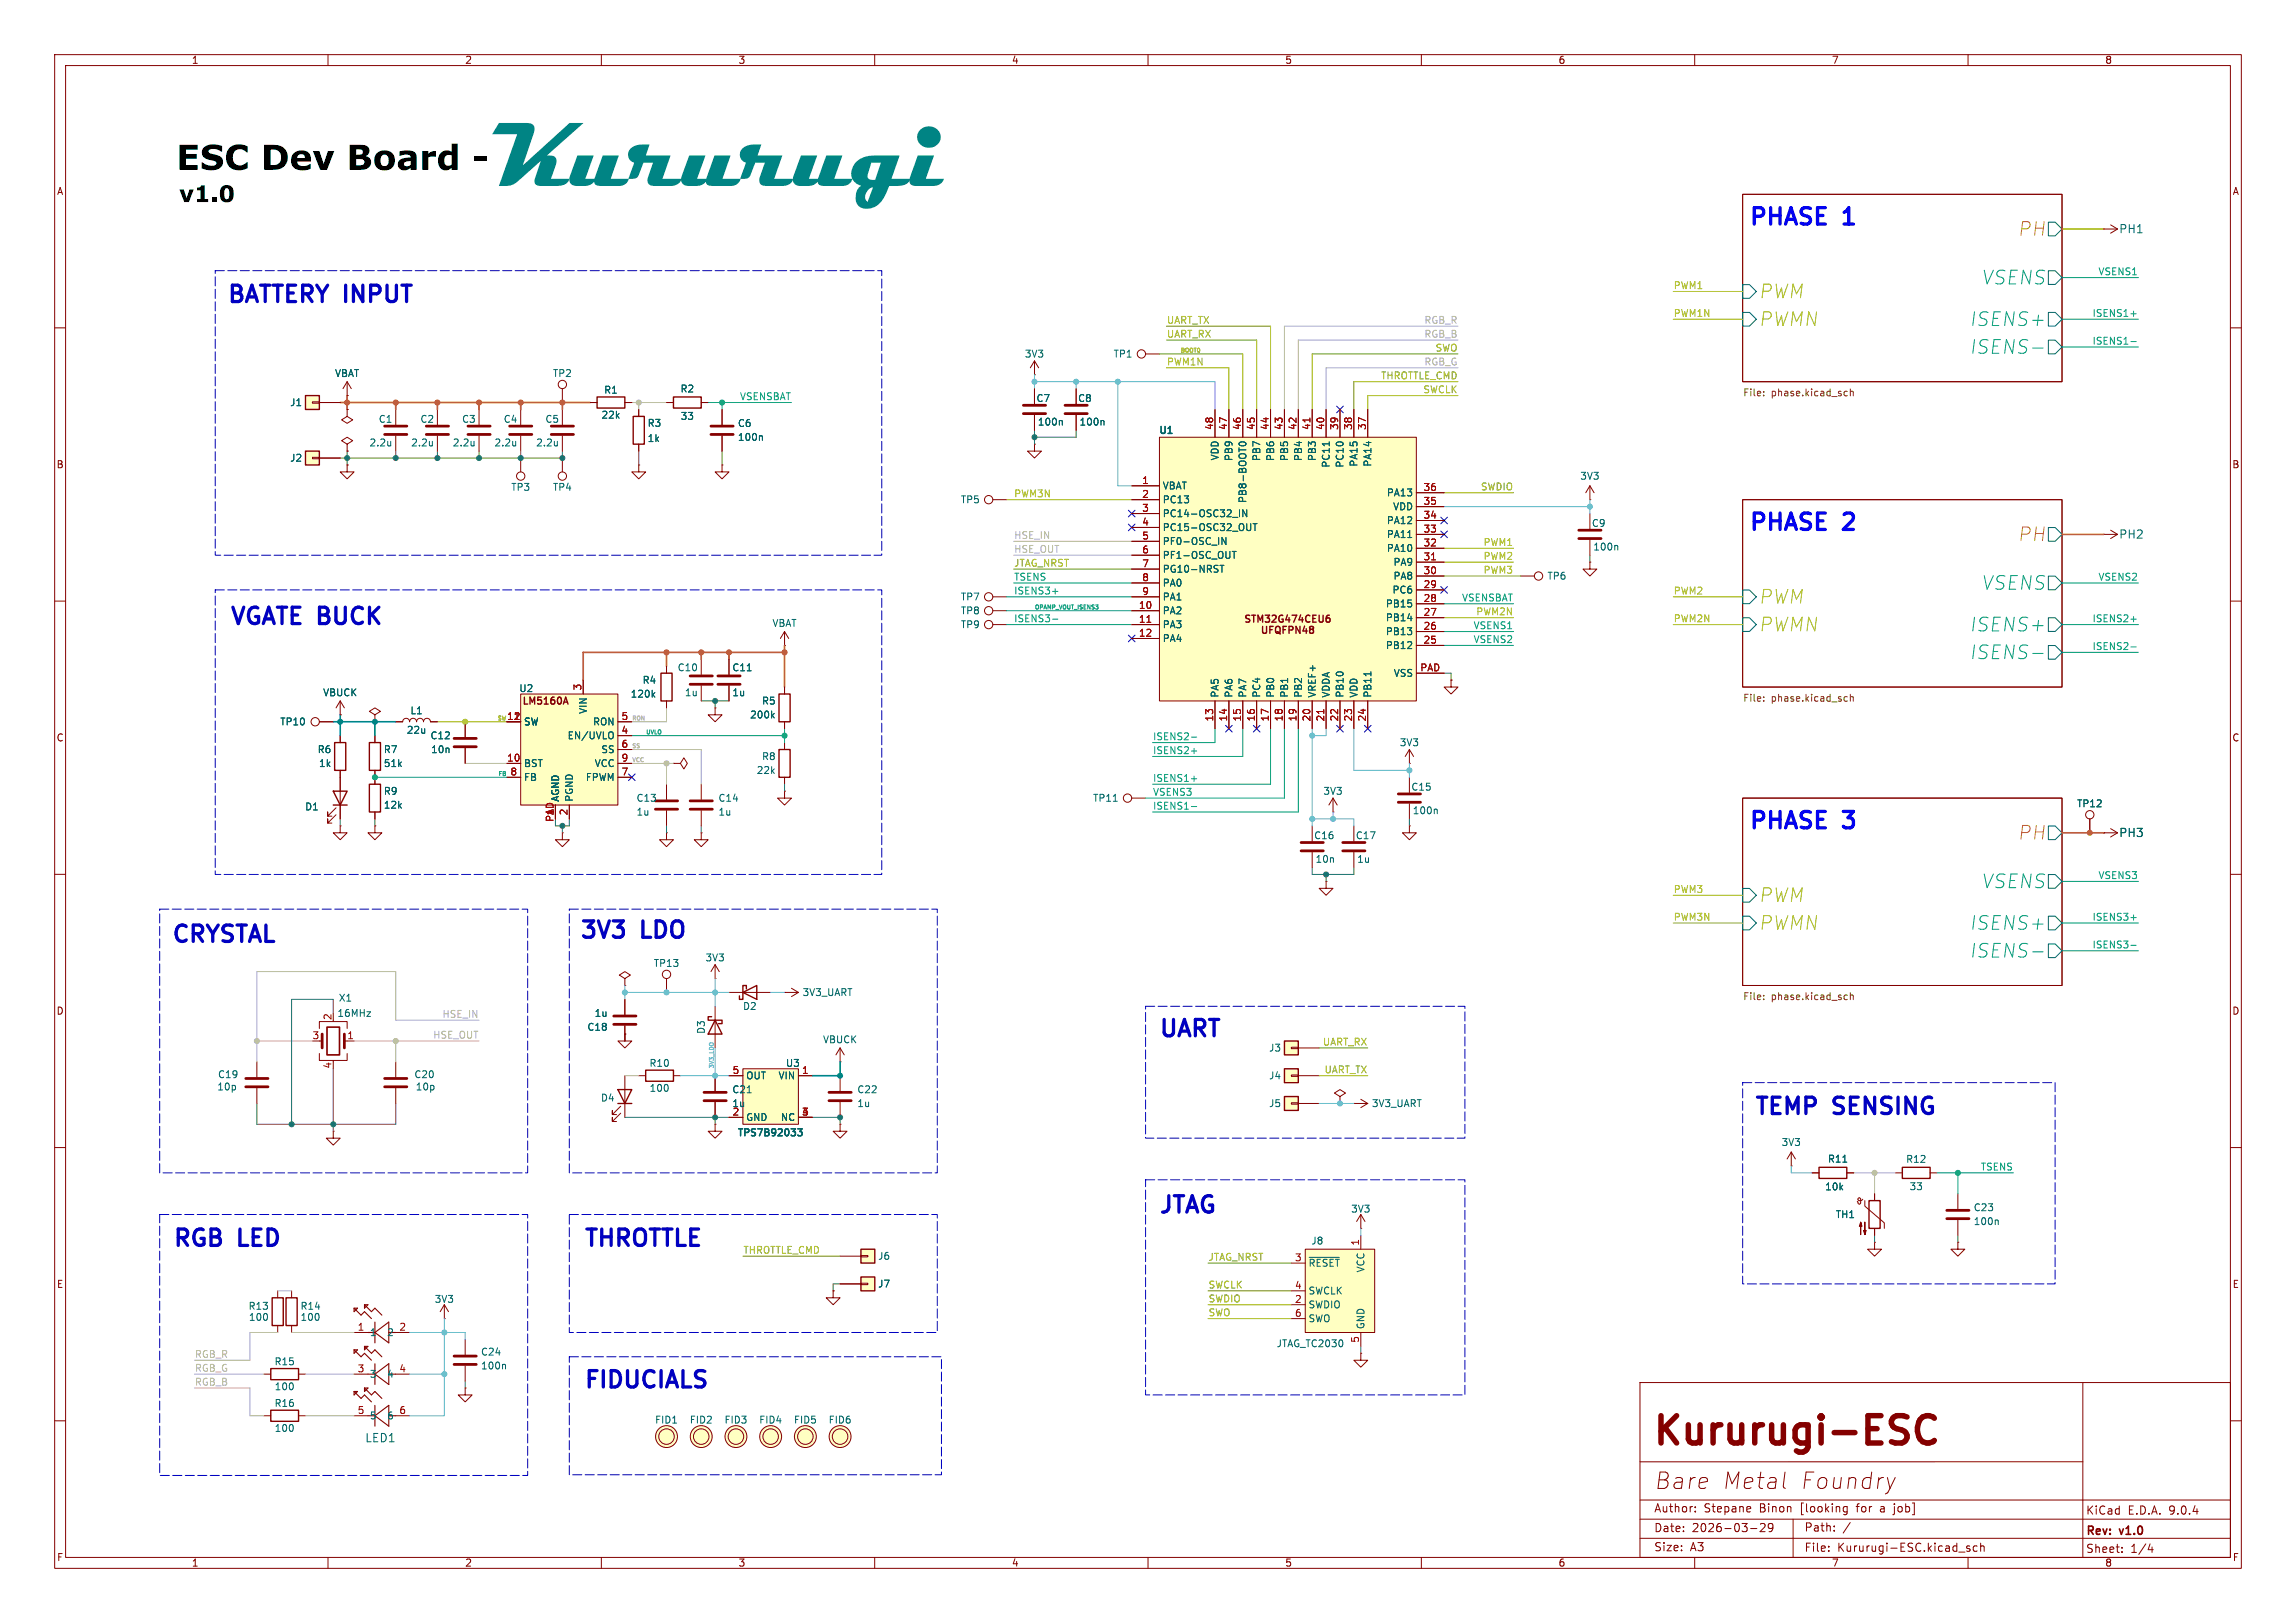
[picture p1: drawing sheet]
<svg xmlns="http://www.w3.org/2000/svg" width="420mm" height="297mm" viewBox="0 0 420 297" stroke-linecap="round" stroke-linejoin="round" font-family="sans-serif">
<defs><g id="words">
<text font-size="16.7" x="90.5" y="37.5">Kururugi</text>
<text font-size="7" fill="#840000" x="302" y="265.8">Kururugi-ESC</text>
<text font-size="6.3" x="32.3" y="33.1">ESC Dev Board</text>
<text font-size="4.2" x="32.8" y="38.3">v1.0</text>
<g font-size="4.2" fill="#00f">
<text x="319.8" y="41.4">PHASE</text>
<text x="337.6" y="41.4">1</text>
<text x="319.8" y="97.3">PHASE</text>
<text x="337.6" y="97.3">2</text>
<text x="319.8" y="151.9">PHASE</text>
<text x="337.6" y="151.9">3</text>
</g>
<g font-size="4.2" fill="#0000c2">
<text x="41.4" y="56.9">BATTERY INPUT</text>
<text x="41.9" y="115.8">VGATE BUCK</text>
<text x="31.2" y="174">CRYSTAL</text>
<text x="105.9" y="173.2">3V3</text>
<text x="117.7" y="173.2">LDO</text>
<text x="211.8" y="191.2">UART</text>
<text x="320.8" y="205.5">TEMP</text>
<text x="335.7" y="205.5">SENSING</text>
<text x="211.8" y="223.5">JTAG</text>
<text x="31.5" y="229.6">RGB</text>
<text x="44" y="229.6">LED</text>
<text x="106.7" y="229.6">THROTTLE</text>
<text x="106.7" y="255.5">FIDUCIALS</text>
</g>
<g font-size="4.2" fill="#840000">
<text x="302.5" y="272.7">Bare</text>
<text x="314.8" y="272.7">Metal</text>
<text x="328.9" y="272.7">Foundry</text>
</g>
<g font-size="3.5" fill="#ff8600">
<text x="369.2" y="43.4">PH</text>
<text x="369.2" y="99.3">PH</text>
<text x="369.2" y="153.9">PH</text>
</g>
<g font-size="3.5" fill="#009e73">
<text x="362.6" y="52.3">VSENS</text>
<text x="360.4" y="59.9">ISENS+</text>
<text x="360.4" y="65">ISENS-</text>
<text x="362.6" y="108.2">VSENS</text>
<text x="360.4" y="115.8">ISENS+</text>
<text x="360.4" y="120.9">ISENS-</text>
<text x="362.6" y="162.8">VSENS</text>
<text x="360.4" y="170.4">ISENS+</text>
<text x="360.4" y="175.5">ISENS-</text>
</g>
<g font-size="3.5" fill="#a9b900">
<text x="321.6" y="54.8">PWM</text>
<text x="321.6" y="59.9">PWMN</text>
<text x="321.6" y="110.7">PWM</text>
<text x="321.6" y="115.8">PWMN</text>
<text x="321.6" y="165.3">PWM</text>
<text x="321.6" y="170.4">PWMN</text>
</g>
<g font-size="2.1" fill="#006464">
<text x="387.6" y="42.9">PH1</text>
<text x="387.6" y="98.8">PH2</text>
<text x="387.6" y="153.4">PH3</text>
<text x="66.7" y="264.1">LED1</text>
</g>
<g font-size="2.1" fill="#840000">
<text x="302.5" y="280.6">Date:</text>
<text x="302.5" y="277">Author:</text>
<text x="309.5" y="280.6">2026-03-29</text>
<text x="311.7" y="277">Stepane</text>
<text x="321.9" y="277">Binon</text>
<text x="329.5" y="277">[looking</text>
<text x="330" y="280.5">Path:</text>
<text x="339.9" y="277">for</text>
<text x="344.4" y="277">a</text>
<text x="347" y="277">job]</text>
<text x="381.5" y="277.4">KiCad</text>
<text x="381.5" y="281.3">Rev:</text>
<text x="387.9" y="281.3">v1.0</text>
<text x="389.2" y="277.4">E.D.A.</text>
<text x="396.8" y="277.4">9.0.4</text>
<text x="302.5" y="284.1">Size:</text>
<text x="309.1" y="284.1">A3</text>
<text x="330" y="284.2">File:</text>
<text x="336.1" y="284.2">Kururugi-ESC.kicad_sch</text>
<text x="381.5" y="284.4">Sheet:</text>
<text x="389.7" y="284.4">1/4</text>
</g>
<g font-size="1.8" fill="#840000">
<text x="35" y="11.9">1</text>
<text x="85" y="11.9">2</text>
<text x="135" y="11.9">3</text>
<text x="185" y="11.9">4</text>
<text x="235" y="11.9">5</text>
<text x="285" y="11.9">6</text>
<text x="335" y="11.9">7</text>
<text x="385" y="11.9">8</text>
<text x="10.3" y="35.9">A</text>
<text x="408.3" y="35.9">A</text>
<text x="10.3" y="85.9">B</text>
<text x="408.2" y="85.9">B</text>
<text x="95.4" y="129.3">LM5160A</text>
<text x="10.3" y="135.9">C</text>
<text x="408.2" y="135.9">C</text>
<text x="10.3" y="185.9">D</text>
<text x="408.2" y="185.9">D</text>
<text x="10.3" y="235.9">E</text>
<text x="408.3" y="235.9">E</text>
<text x="10.3" y="285.9">F</text>
<text x="35" y="286.9">1</text>
<text x="85" y="286.9">2</text>
<text x="135" y="286.9">3</text>
<text x="185" y="286.9">4</text>
<text x="235" y="286.9">5</text>
<text x="285" y="286.9">6</text>
<text x="335" y="286.9">7</text>
<text x="385" y="286.9">8</text>
<text x="408.3" y="285.9">F</text>
</g>
<g font-size="1.8" fill="#a9b900">
<text x="306.1" y="53">PWM1</text>
<text x="306.1" y="58.1">PWM1N</text>
<text x="213.4" y="67">PWM1N</text>
<text x="185.4" y="91.1">PWM3N</text>
<text x="271.3" y="100">PWM1</text>
<text x="271.3" y="105.1">PWM3</text>
<text x="271.3" y="102.5">PWM2</text>
<text x="269.9" y="112.7">PWM2N</text>
<text x="306.1" y="108.9">PWM2</text>
<text x="306.1" y="114">PWM2N</text>
<text x="306.1" y="163.5">PWM3</text>
<text x="306.1" y="168.6">PWM3N</text>
</g>
<g font-size="1.8" fill="#009e73">
<text x="383.8" y="50.5">VSENS1</text>
<text x="382.7" y="58.1">ISENS1+</text>
<text x="382.7" y="63.2">ISENS1-</text>
<text x="135.3" y="73.3">VSENSBAT</text>
<text x="185.4" y="106.3">TSENS</text>
<text x="383.8" y="106.3">VSENS2</text>
<text x="185.4" y="114">ISENS3-</text>
<text x="185.4" y="108.9">ISENS3+</text>
<text x="267.3" y="110.1">VSENSBAT</text>
<text x="382.7" y="114">ISENS2+</text>
<text x="269.5" y="115.2">VSENS1</text>
<text x="269.5" y="117.8">VSENS2</text>
<text x="382.7" y="119">ISENS2-</text>
<text x="210.8" y="135.5">ISENS2-</text>
<text x="210.8" y="143.2">ISENS1+</text>
<text x="210.8" y="138.1">ISENS2+</text>
<text x="210.8" y="148.2">ISENS1-</text>
<text x="210.8" y="145.7">VSENS3</text>
<text x="383.8" y="160.9">VSENS3</text>
<text x="382.7" y="168.6">ISENS3+</text>
<text x="382.7" y="173.6">ISENS3-</text>
<text x="362.2" y="214.3">TSENS</text>
</g>
<g font-size="1.8" fill="#839d00">
<text x="213.4" y="59.3">UART_TX</text>
<text x="213.4" y="61.9">UART_RX</text>
<text x="262.5" y="64.4">SWO</text>
<text x="252.5" y="69.5">THROTTLE_CMD</text>
<text x="260.3" y="72">SWCLK</text>
<text x="270.8" y="89.8">SWDIO</text>
<text x="185.4" y="103.8">JTAG_NRST</text>
<text x="241.9" y="191.4">UART_RX</text>
<text x="242.2" y="196.5">UART_TX</text>
<text x="135.9" y="229.5">THROTTLE_CMD</text>
<text x="221" y="230.8">JTAG_NRST</text>
<text x="221" y="238.4">SWDIO</text>
<text x="221" y="235.9">SWCLK</text>
<text x="221" y="241">SWO</text>
</g>
<g font-size="1.8" fill="#aaa">
<text x="260.4" y="59.3">RGB_R</text>
<text x="260.4" y="61.9">RGB_B</text>
<text x="260.4" y="67">RGB_G</text>
<text x="185.4" y="98.7">HSE_IN</text>
<text x="185.4" y="101.3">HSE_OUT</text>
<text x="79.1" y="190.2">HSE_OUT</text>
<text x="80.8" y="186.3">HSE_IN</text>
<text x="35.6" y="248.6">RGB_R</text>
<text x="35.6" y="251.1">RGB_G</text>
<text x="35.6" y="253.7">RGB_B</text>
</g>
<g font-size="1.8" fill="#006464">
<text x="187.4" y="65.6">3V3</text>
<text x="203.6" y="65.6">TP1</text>
<text x="61.2" y="69.2">VBAT</text>
<text x="101" y="69.2">TP2</text>
<text x="53" y="74.5">J1</text>
<text x="69.2" y="77.6">C1</text>
<text x="76.8" y="77.6">C2</text>
<text x="84.4" y="77.6">C3</text>
<text x="92" y="77.6">C4</text>
<text x="99.7" y="77.6">C5</text>
<text x="109.9" y="76.8">22k</text>
<text x="110.4" y="72.2">R1</text>
<text x="124.4" y="72">R2</text>
<text x="124.4" y="77">33</text>
<text x="189.5" y="73.8">C7</text>
<text x="197.1" y="73.8">C8</text>
<text x="67.5" y="81.9">2.2u</text>
<text x="75.1" y="81.9">2.2u</text>
<text x="82.7" y="81.9">2.2u</text>
<text x="90.4" y="81.9">2.2u</text>
<text x="98" y="81.9">2.2u</text>
<text x="118.4" y="78.3">R3</text>
<text x="118.4" y="81.1">1k</text>
<text x="134.9" y="78.3">C6</text>
<text x="134.9" y="80.9">100n</text>
<text x="189.7" y="78.1">100n</text>
<text x="197.4" y="78.1">100n</text>
<text x="211.8" y="79.8">U1</text>
<text x="53" y="84.7">J2</text>
<text x="212.6" y="89.8">VBAT</text>
<text x="223.1" y="84.3" transform="rotate(-90 223.1 84.3)">VDD</text>
<text x="225.7" y="84.5" transform="rotate(-90 225.7 84.5)">PB9</text>
<text x="230.7" y="84.5" transform="rotate(-90 230.7 84.5)">PB7</text>
<text x="233.3" y="84.5" transform="rotate(-90 233.3 84.5)">PB6</text>
<text x="235.8" y="84.5" transform="rotate(-90 235.8 84.5)">PB5</text>
<text x="238.4" y="84.5" transform="rotate(-90 238.4 84.5)">PB4</text>
<text x="240.9" y="84.5" transform="rotate(-90 240.9 84.5)">PB3</text>
<text x="243.4" y="85.7" transform="rotate(-90 243.4 85.7)">PC11</text>
<text x="246" y="85.7" transform="rotate(-90 246 85.7)">PC10</text>
<text x="248.5" y="85.5" transform="rotate(-90 248.5 85.5)">PA15</text>
<text x="251.1" y="85.5" transform="rotate(-90 251.1 85.5)">PA14</text>
<text x="289" y="88">3V3</text>
<text x="93.4" y="90">TP3</text>
<text x="101" y="90">TP4</text>
<text x="175.7" y="92.3">TP5</text>
<text x="212.6" y="92.3">PC13</text>
<text x="212.6" y="94.8">PC14-OSC32_IN</text>
<text x="228.2" y="92.2" transform="rotate(-90 228.2 92.2)">PB8-BOOT0</text>
<text x="253.6" y="91">PA13</text>
<text x="254.7" y="93.6">VDD</text>
<text x="212.6" y="97.4">PC15-OSC32_OUT</text>
<text x="212.6" y="99.9">PF0-OSC_IN</text>
<text x="253.6" y="96.1">PA12</text>
<text x="253.6" y="98.7">PA11</text>
<text x="253.6" y="101.2">PA10</text>
<text x="291.1" y="96.6">C9</text>
<text x="291.3" y="100.9">100n</text>
<text x="212.6" y="102.5">PF1-OSC_OUT</text>
<text x="212.6" y="105">PG10-NRST</text>
<text x="212.6" y="107.5">PA0</text>
<text x="254.8" y="103.7">PA9</text>
<text x="254.8" y="106.3">PA8</text>
<text x="283" y="106.3">TP6</text>
<text x="175.7" y="112.6">TP8</text>
<text x="175.7" y="110.1">TP7</text>
<text x="212.6" y="110.1">PA1</text>
<text x="212.6" y="112.6">PA2</text>
<text x="253.4" y="111.4">PB15</text>
<text x="253.4" y="113.9">PB14</text>
<text x="254.6" y="108.8">PC6</text>
<text x="141.2" y="114.9">VBAT</text>
<text x="175.7" y="115.2">TP9</text>
<text x="212.6" y="115.2">PA3</text>
<text x="212.6" y="117.7">PA4</text>
<text x="253.4" y="116.4">PB13</text>
<text x="253.4" y="119">PB12</text>
<text x="117.4" y="125.3">R4</text>
<text x="123.9" y="123">C10</text>
<text x="133.9" y="123">C11</text>
<text x="254.9" y="124.1">VSS</text>
<text x="59" y="127.6">VBUCK</text>
<text x="75" y="130.9">L1</text>
<text x="94.9" y="126.8">U2</text>
<text x="107.5" y="130.7" transform="rotate(-90 107.5 130.7)">VIN</text>
<text x="115.3" y="127.9">120k</text>
<text x="125.2" y="127.6">1u</text>
<text x="133.9" y="127.6">1u</text>
<text x="137.1" y="131.7">200k</text>
<text x="139.3" y="129.1">R5</text>
<text x="223.1" y="127.8" transform="rotate(-90 223.1 127.8)">PA5</text>
<text x="225.7" y="127.8" transform="rotate(-90 225.7 127.8)">PA6</text>
<text x="228.2" y="127.8" transform="rotate(-90 228.2 127.8)">PA7</text>
<text x="230.7" y="127.8" transform="rotate(-90 230.7 127.8)">PC4</text>
<text x="233.3" y="127.8" transform="rotate(-90 233.3 127.8)">PB0</text>
<text x="235.8" y="127.8" transform="rotate(-90 235.8 127.8)">PB1</text>
<text x="238.4" y="127.8" transform="rotate(-90 238.4 127.8)">PB2</text>
<text x="240.9" y="127.8" transform="rotate(-90 240.9 127.8)">VREF+</text>
<text x="243.4" y="127.8" transform="rotate(-90 243.4 127.8)">VDDA</text>
<text x="246" y="127.8" transform="rotate(-90 246 127.8)">PB10</text>
<text x="248.5" y="127.8" transform="rotate(-90 248.5 127.8)">VDD</text>
<text x="251.1" y="127.8" transform="rotate(-90 251.1 127.8)">PB11</text>
<text x="51.2" y="132.9">TP10</text>
<text x="74.3" y="134.5">22u</text>
<text x="78.6" y="135.5">C12</text>
<text x="95.8" y="132.9">SW</text>
<text x="103.7" y="135.5">EN/UVLO</text>
<text x="108.4" y="132.9">RON</text>
<text x="256" y="136.8">3V3</text>
<text x="58" y="138">R6</text>
<text x="58.3" y="140.6">1k</text>
<text x="70.1" y="138">R7</text>
<text x="70.1" y="140.6">51k</text>
<text x="78.8" y="138">10n</text>
<text x="95.8" y="140.6">BST</text>
<text x="95.8" y="143.1">FB</text>
<text x="107.1" y="143.1">FPWM</text>
<text x="108.7" y="140.6">VCC</text>
<text x="109.9" y="138">SS</text>
<text x="138.3" y="141.8">22k</text>
<text x="139.3" y="139.3">R8</text>
<text x="55.7" y="148.5">D1</text>
<text x="70.1" y="145.6">R9</text>
<text x="70.1" y="148.2">12k</text>
<text x="102.5" y="146.8" transform="rotate(-90 102.5 146.8)">AGND</text>
<text x="105" y="146.8" transform="rotate(-90 105 146.8)">PGND</text>
<text x="116.3" y="149.5">1u</text>
<text x="116.3" y="146.9">C13</text>
<text x="131.3" y="149.5">1u</text>
<text x="131.3" y="146.9">C14</text>
<text x="199.9" y="146.9">TP11</text>
<text x="242" y="145.6">3V3</text>
<text x="258.1" y="144.9">C15</text>
<text x="258.3" y="149.2">100n</text>
<text x="379.8" y="147.9">TP12</text>
<text x="240.3" y="153.8">C16</text>
<text x="247.9" y="153.8">C17</text>
<text x="240.5" y="158.1">10n</text>
<text x="248.2" y="158.1">1u</text>
<text x="119.5" y="177.1">TP13</text>
<text x="129" y="176.1">3V3</text>
<text x="61.9" y="183.5">X1</text>
<text x="135.8" y="185">D2</text>
<text x="146.7" y="182.5">3V3_UART</text>
<text x="61.6" y="186.3">16MHz</text>
<text x="107.4" y="188.8">C18</text>
<text x="108.7" y="186.3">1u</text>
<text x="129.1" y="189.3" transform="rotate(-90 129.1 189.3)">D3</text>
<text x="150.5" y="191.1">VBUCK</text>
<text x="39.8" y="197.5">C19</text>
<text x="75.7" y="197.5">C20</text>
<text x="118.7" y="195.4">R10</text>
<text x="136.4" y="197.7">OUT</text>
<text x="142.3" y="197.7">VIN</text>
<text x="143.7" y="195.4">U3</text>
<text x="232.1" y="197.7">J4</text>
<text x="232.1" y="192.6">J3</text>
<text x="39.7" y="199.7">10p</text>
<text x="76" y="199.7">10p</text>
<text x="109.8" y="201.8">D4</text>
<text x="118.7" y="200">100</text>
<text x="133.9" y="202.8">1u</text>
<text x="133.9" y="200.3">C21</text>
<text x="156.7" y="202.8">1u</text>
<text x="156.7" y="200.3">C22</text>
<text x="232.1" y="202.8">J5</text>
<text x="250.9" y="202.8">3V3_UART</text>
<text x="134.7" y="208.3">TPS7B92033</text>
<text x="136.4" y="205.3">GND</text>
<text x="142.7" y="205.3">NC</text>
<text x="325.8" y="209.9">3V3</text>
<text x="334.3" y="213">R11</text>
<text x="348.6" y="213">R12</text>
<text x="333.8" y="218">10k</text>
<text x="349.2" y="218">33</text>
<text x="360.9" y="221.8">C23</text>
<text x="239.8" y="227.9">J8</text>
<text x="247.1" y="222.1">3V3</text>
<text x="335.7" y="223.1">TH1</text>
<text x="360.9" y="224.4">100n</text>
<text x="160.5" y="230.7">J6</text>
<text x="239.3" y="232">~{RESET}</text>
<text x="249.8" y="232.9" transform="rotate(-90 249.8 232.9)">VCC</text>
<text x="45.4" y="239.9">R13</text>
<text x="54.9" y="239.9">R14</text>
<text x="79.4" y="238.6">3V3</text>
<text x="160.5" y="235.8">J7</text>
<text x="239.3" y="237.1">SWCLK</text>
<text x="239.3" y="239.6">SWDIO</text>
<text x="45.4" y="241.9">100</text>
<text x="54.9" y="241.9">100</text>
<text x="67.6" y="244.7">1</text>
<text x="70.7" y="244.7">2</text>
<text x="239.3" y="242.2">SWO</text>
<text x="249.8" y="243.3" transform="rotate(-90 249.8 243.3)">GND</text>
<text x="50.1" y="250">R15</text>
<text x="87.9" y="250.8">100n</text>
<text x="87.9" y="248.3">C24</text>
<text x="233.4" y="246.7">JTAG_TC2030</text>
<text x="50.1" y="257.7">R16</text>
<text x="50.2" y="254.6">100</text>
<text x="67.6" y="252.3">3</text>
<text x="70.7" y="252.3">4</text>
<text x="50.2" y="262.2">100</text>
<text x="67.6" y="259.9">5</text>
<text x="70.7" y="259.9">6</text>
<text x="119.7" y="260.7">FID1</text>
<text x="126.1" y="260.7">FID2</text>
<text x="132.4" y="260.7">FID3</text>
<text x="138.8" y="260.7">FID4</text>
<text x="145.1" y="260.7">FID5</text>
<text x="151.5" y="260.7">FID6</text>
</g>
<g font-size="1.8" fill="#725600">
<text x="318.8" y="72.8">File:</text>
<text x="324" y="72.8">phase.kicad_sch</text>
<text x="318.8" y="128.7">File:</text>
<text x="324" y="128.7">phase.kicad_sch</text>
<text x="318.8" y="183.3">File:</text>
<text x="324" y="183.3">phase.kicad_sch</text>
</g>
<g font-size="1.8" fill="#a90000">
<text x="222" y="78.8" transform="rotate(-90 222 78.8)">48</text>
<text x="224.5" y="78.8" transform="rotate(-90 224.5 78.8)">47</text>
<text x="227.1" y="78.8" transform="rotate(-90 227.1 78.8)">46</text>
<text x="229.6" y="78.8" transform="rotate(-90 229.6 78.8)">45</text>
<text x="232.2" y="78.8" transform="rotate(-90 232.2 78.8)">44</text>
<text x="234.7" y="78.8" transform="rotate(-90 234.7 78.8)">43</text>
<text x="237.2" y="78.8" transform="rotate(-90 237.2 78.8)">42</text>
<text x="239.8" y="78.8" transform="rotate(-90 239.8 78.8)">41</text>
<text x="242.3" y="78.8" transform="rotate(-90 242.3 78.8)">40</text>
<text x="244.9" y="78.8" transform="rotate(-90 244.9 78.8)">39</text>
<text x="247.4" y="78.8" transform="rotate(-90 247.4 78.8)">38</text>
<text x="249.9" y="78.8" transform="rotate(-90 249.9 78.8)">37</text>
<text x="208.8" y="88.6">1</text>
<text x="260.3" y="89.9">36</text>
<text x="208.8" y="91.2">2</text>
<text x="208.8" y="93.7">3</text>
<text x="260.3" y="92.5">35</text>
<text x="260.3" y="95">34</text>
<text x="208.8" y="96.3">4</text>
<text x="208.8" y="98.8">5</text>
<text x="208.8" y="101.3">6</text>
<text x="260.3" y="97.5">33</text>
<text x="260.3" y="100.1">32</text>
<text x="208.8" y="103.9">7</text>
<text x="208.8" y="106.4">8</text>
<text x="260.3" y="102.6">31</text>
<text x="260.3" y="105.2">30</text>
<text x="260.3" y="107.7">29</text>
<text x="208.2" y="111.5">10</text>
<text x="208.8" y="109">9</text>
<text x="260.3" y="110.2">28</text>
<text x="260.3" y="112.8">27</text>
<text x="208.2" y="114">11</text>
<text x="208.2" y="116.6">12</text>
<text x="260.3" y="115.3">26</text>
<text x="260.3" y="117.9">25</text>
<text x="259.7" y="122.9">PAD</text>
<text x="92.7" y="131.8">11</text>
<text x="93.7" y="131.8">2</text>
<text x="106.4" y="126.4" transform="rotate(-90 106.4 126.4)">3</text>
<text x="113.6" y="131.8">5</text>
<text x="113.6" y="134.4">4</text>
<text x="113.6" y="136.9">6</text>
<text x="222" y="132.1" transform="rotate(-90 222 132.1)">13</text>
<text x="224.5" y="132.1" transform="rotate(-90 224.5 132.1)">14</text>
<text x="227.1" y="132.1" transform="rotate(-90 227.1 132.1)">15</text>
<text x="229.6" y="132.1" transform="rotate(-90 229.6 132.1)">16</text>
<text x="232.2" y="132.1" transform="rotate(-90 232.2 132.1)">17</text>
<text x="234.7" y="132.1" transform="rotate(-90 234.7 132.1)">18</text>
<text x="237.2" y="132.1" transform="rotate(-90 237.2 132.1)">19</text>
<text x="239.8" y="132.1" transform="rotate(-90 239.8 132.1)">20</text>
<text x="242.3" y="132.1" transform="rotate(-90 242.3 132.1)">21</text>
<text x="244.9" y="132.1" transform="rotate(-90 244.9 132.1)">22</text>
<text x="247.4" y="132.1" transform="rotate(-90 247.4 132.1)">23</text>
<text x="249.9" y="132.1" transform="rotate(-90 249.9 132.1)">24</text>
<text x="92.7" y="139.4">10</text>
<text x="93.3" y="142">8</text>
<text x="113.6" y="139.4">9</text>
<text x="113.6" y="142">7</text>
<text x="101.3" y="149.3" transform="rotate(-90 101.3 149.3)">1</text>
<text x="103.9" y="149.3" transform="rotate(-90 103.9 149.3)">2</text>
<text x="101.3" y="150.5" transform="rotate(-90 101.3 150.5)">PAD</text>
<text x="57.1" y="190.2">3</text>
<text x="60.7" y="186.8" transform="rotate(-90 60.7 186.8)">2</text>
<text x="63.4" y="190.2">1</text>
<text x="60.7" y="195.7" transform="rotate(-90 60.7 195.7)">4</text>
<text x="133.9" y="196.6">5</text>
<text x="146.6" y="196.6">1</text>
<text x="133.9" y="204.2">2</text>
<text x="146.6" y="204.2">4</text>
<text x="236.8" y="230.9">3</text>
<text x="248.7" y="228" transform="rotate(-90 248.7 228)">1</text>
<text x="236.8" y="236">4</text>
<text x="236.8" y="238.5">2</text>
<text x="65.3" y="243.6">1</text>
<text x="73" y="243.6">2</text>
<text x="236.8" y="241">6</text>
<text x="248.7" y="245.8" transform="rotate(-90 248.7 245.8)">5</text>
<text x="65.3" y="251.2">3</text>
<text x="73" y="251.2">4</text>
<text x="65.3" y="258.8">5</text>
<text x="73" y="258.8">6</text>
</g>
<g font-size="1" fill="#839d00">
<text x="215.9" y="64.6">BOOT0</text>
<text x="90.8" y="131.9">SW</text>
</g>
<g font-size="1" fill="#009e73">
<text x="189.2" y="111.6">OPAMP_VOUT_ISENS3</text>
<text x="118.1" y="134.4">UVLO</text>
<text x="91" y="142">FB</text>
</g>
<g font-size="1" fill="#aaa">
<text x="115.6" y="131.9">RON</text>
<text x="115.6" y="137">SS</text>
<text x="115.6" y="139.5">VCC</text>
</g>
<text font-size="1" fill="#56b4e9" x="130.6" y="195.6" transform="rotate(-90 130.6 195.6)">3V3_LDO</text>
</g></defs>
<g fill="none" stroke="#840000" stroke-width=".18">
<path d="M10 10h400v277h-400zM12 12h396v273h-396zM60 10v2M110 10v2M160 10v2M210 10v2M260 10v2M310 10v2M360 10v2M318.8 35.6h58.4v34.3h-58.4zM10 60h2M408 60h2"/>
<path d="M318.8 91.4h58.4v34.3h-58.4zM10 110h2M290.8 102.9v1.2h1.3l-1.3 1.3-1.2-1.3h1.2M290.8 102.9h.1M408 110h2M10 160h2M240 151.1v2.8M240 156v2.8M318.8 146.1h58.4v34.2h-58.4zM408 160h2M10 210h2M247.6 201.9h.1"/>
<path d="M247.6 201.9h2.6M248.9 201.2l1.3 .7M250.2 201.9l-1.3 .8M408 210h2M300 253h108v32h-108zM381 253v32M10 260h2M300 278h108M300 274.5h108M310.1 276.5v.2M310.1 275.8v.1M320 275.7l.2 .3-.7 .2"/>
<path d="M320.2 276.6l-.2 .1M320.2 279.7h1.2M322 278.9l.6-.1 .2 .1 .1 .3-1 1.1h1M324.3 279.4l-.3 .3h-.3l-.3-.3 .2-.5 .4-.1 .2 .1a.99 .99 0 0 1-.3 1.4h-.3M328 278v7M335.5 279.3v.1M337.2 276.5l.3 .2 .4-.1M337.9 275.7v1.2l-.3 .3-.4-.1M337.9 275.8l-.4-.1-.3 .1M338.4 278.6l-1.2 1.9M346.2 277.2h.1M346.7 270.4l-1 2"/>
<path d="M381 267.5h-81M408 260h2M60 285v2M110 285v2M160 285v2M210 285v2M260 285v2M300 281.5h108M310 285v2M334.5 283.7v.2M334.5 283v.1M335.5 280v.2"/>
<path d="M358.3 284h1.1M360 285v2M360.3 283l-.4-.1-.2 .2 .1 .2 .5 .2v.3h-.6M361.7 283l-.5-.1-.3 .3v.4l.2 .2h.6M362.3 283l.2-.1 .4 .1v.9M362.3 282.4v1.5M388.2 283.9v.2M388.2 283.2v.1M393.3 282.5l-.4 1.1h1M393.7 283.1v1"/>
</g>
<path d="M353.8 259.5a1.73 1.73 0 0 0-2.8 .8 3.2 3.2 0 0 0 .7 3.5 1.76 1.76 0 0 0 2.1-.2" fill="none" stroke="#840000" stroke-width="1"/>
<g fill="none" stroke="#006464" stroke-width=".18">
<path d="M318.8 52.1h1.2l1.3 1.2-1.3 1.3h-1.2zM318.8 57.2h1.2l1.3 1.2-1.3 1.3h-1.2zM374.7 57.2h1.2l1.3 1.2-1.3 1.3h-1.2zM374.7 49.6h1.2l1.3 1.2-1.3 1.3h-1.2zM374.7 40.7h1.2l1.3 1.2-1.3 1.3h-1.2zM374.7 62.3h1.2l1.3 1.2-1.3 1.3h-1.2zM374.7 96.5h1.2l1.3 1.3-1.3 1.2h-1.2zM318.8 108h1.2l1.3 1.2-1.3 1.3h-1.2zM318.8 113.1h1.2l1.3 1.2-1.3 1.2h-1.2zM374.7 113.1h1.2l1.3 1.2-1.3 1.2h-1.2zM374.7 118.1h1.2l1.3 1.3-1.3 1.2h-1.2zM374.7 105.4h1.2l1.3 1.3-1.3 1.2h-1.2z"/>
<path d="M374.7 151.2h1.2l1.3 1.2-1.3 1.2h-1.2zM318.8 162.6h1.2l1.3 1.2-1.3 1.3h-1.2zM318.8 167.7h1.2l1.3 1.2-1.3 1.3h-1.2zM374.7 167.7h1.2l1.3 1.2-1.3 1.3h-1.2zM374.7 172.7h1.2l1.3 1.3-1.3 1.2h-1.2zM374.7 160h1.2l1.3 1.3-1.3 1.2h-1.2z"/>
</g>
<path d="M371.8 63.7h1.9M371.8 119.6h1.9M371.8 174.2h1.9" fill="none" stroke="#009e73" stroke-width=".18"/>
<g fill="none" stroke="#725600" stroke-width=".18">
<path d="M322.6 71.7v.1M322.6 72.3v.1M337.6 71.6l.3 .1M337.9 72.4h-.3M338.5 71.2v1.2M338.5 71.7l.1-.1 .3 .1 .1 .7M322.6 127.5v.2M322.6 128.2v.1M337.6 127.5h.3M337.9 128.3h-.3M338.5 127.1v1.2M338.5 127.6l.1-.1h.3l.1 .8"/>
<path d="M322.6 182.8v.1M322.6 182.1v.2M337.6 182.1h.3M337.9 182.9h-.3M338.5 182.2l.1-.1h.3l.1 .8M338.5 181.7v1.2"/>
</g>
<path d="M238 154.2h4.1M238 155.7h4.1" fill="none" stroke="#840000" stroke-width=".51"/>
<path d="M234.9 195.6h2.6v2.5h-2.6z" fill="#ffffc2"/>
<path d="M234.9 195.6h2.6v2.5h-2.6z" fill="none" stroke="#840000" stroke-width=".25"/>
<g fill="none" stroke="#840000" stroke-width=".18">
<path d="M128.3 120.7v2.7M128.3 125.5v2.8M133.3 120.7v2.7M133.3 125.5v2.8M121.9 179.1v2.5M236.2 196.7h1.3v.3h-1.3zM237.5 196.9h3.8"/>
<circle cx="121.9" cy="178.3" r=".76"/>
</g>
<path d="M126.2 123.7h4.1M126.2 125.2h4.1M131.3 123.7h4.1M131.3 125.2h4.1" fill="none" stroke="#840000" stroke-width=".51"/>
<path d="M136.7 122.8h.7" fill="none" stroke="#006464" stroke-width=".18"/>
<path d="M234.9 200.7h2.6v2.5h-2.6z" fill="#ffffc2"/>
<path d="M120.9 123.2h2v5.1h-2zM142.5 137.2h2v5h-2zM135.9 181.6l2.5-1.3v2.6zM136.5 181v-.7h-.6v2.6h-.6v-.7M234.9 200.7h2.6v2.5h-2.6z" fill="none" stroke="#840000" stroke-width=".25"/>
<g fill="none" stroke="#840000" stroke-width=".18">
<path d="M63.5 72.4h.1M63.5 69.9l.8 1.2M63.5 69.9l-.8 1.2M63.5 69.9v2.5M87.6 74.9v2.8M87.6 79.8v2.8M63.5 81.3l1-.7-1-.6-1 .6 1 .7v1.3M63.5 82.6h.1M121.9 121.9v1.3M121.9 128.3v1.2M123.2 139.7h1.3l.6-1 .6 1-.6 1-.6-1M123.2 139.7h.1"/>
<path d="M143.5 135.9v1.3M143.5 142.2v1.3M384.8 152.4h.1M384.8 152.4h2.5M386.1 151.6l1.2 .8M387.3 152.4l-1.2 .8M130.8 179.1h.1M130.8 176.5l-.8 1.3M130.8 176.5l.8 1.3M130.8 176.5v2.6M133.3 181.6h7.7M236.2 201.8h1.3v.3h-1.3z"/>
<path d="M237.5 201.9h3.8M327.7 213.4h.1M327.7 210.8l-.8 1.3M327.7 210.8l.7 1.3M327.7 210.8v2.6M342.9 227.3v1.3h1.3l-1.3 1.3-1.3-1.3h1.3M342.9 227.3h.1"/>
</g>
<path d="M85.6 78h4.1M85.6 79.5h4.1" fill="none" stroke="#840000" stroke-width=".51"/>
<path d="M86.7 80.8v.8M86.7 81.5h-.1M119.4 127.1l.4 .5M119.8 126.7l-.5 .5" fill="none" stroke="#006464" stroke-width=".18"/>
<path d="M55.9 72.4h2.5v2.5h-2.5z" fill="#ffffc2"/>
<path d="M55.9 72.4h2.5v2.5h-2.5zM332.7 213.6h5.1v2h-5.1z" fill="none" stroke="#840000" stroke-width=".25"/>
<path d="M57.1 73.5h1.3v.3h-1.3zM58.4 73.7h3.8M63.5 74.9v1.3l1 .6-1 .7-1-.7 1-.6M63.5 74.9h.1M121.9 152.4v1.3h-1.3l1.3 1.2 1.3-1.2h-1.3M121.9 152.4h.1M143.5 144.8v1.3h-1.3l1.3 1.2 1.3-1.2h-1.3M143.5 144.8h.1M331.5 214.6h1.2M337.8 214.6h1.3" fill="none" stroke="#840000" stroke-width=".18"/>
<path d="M337.1 212.7h.7" fill="none" stroke="#006464" stroke-width=".18"/>
<path d="M55.9 82.6h2.5v2.5h-2.5z" fill="#ffffc2"/>
<path d="M55.9 82.6h2.5v2.5h-2.5z" fill="none" stroke="#840000" stroke-width=".25"/>
<path d="M72.4 74.9v2.8M72.4 79.8v2.8M80 74.9v2.8M80 79.8v2.8M57.1 83.7h1.3v.2h-1.3zM58.4 83.8h3.8" fill="none" stroke="#840000" stroke-width=".18"/>
<path d="M70.4 78h4M70.4 79.5h4M78 78h4M78 79.5h4" fill="none" stroke="#840000" stroke-width=".51"/>
<path d="M71.5 80.8v.8M71.5 81.5h-.1M79.1 80.8v.8M79.1 81.5h-.1" fill="none" stroke="#006464" stroke-width=".18"/>
<path d="M157.5 228.6h2.5v2.5h-2.5z" fill="#ffffc2"/>
<path d="M157.5 228.6h2.5v2.5h-2.5z" fill="none" stroke="#840000" stroke-width=".25"/>
<g fill="none" stroke="#840000" stroke-width=".18">
<path d="M153.7 229.9h3.8M157.5 229.7h1.2v.3h-1.2z"/>
<circle cx="153.7" cy="262.9" r="2"/>
<circle cx="153.7" cy="262.9" r="1.42"/>
</g>
<circle cx="153.7" cy="262.9" r="2" fill="#ffffc2" stroke="#ffffc2" stroke-width=".18"/>
<path d="M157.5 233.7h2.5v2.5h-2.5z" fill="#ffffc2"/>
<path d="M157.5 233.7h2.5v2.5h-2.5z" fill="none" stroke="#840000" stroke-width=".25"/>
<g fill="none" stroke="#840000" stroke-width=".18">
<path d="M128.3 152.4v1.3h-1.3l1.3 1.2 1.2-1.2h-1.2M128.3 152.4h.1M128.3 143.5v2.8M128.3 148.3v2.8M143.5 181.6h.1M143.5 181.6h2.5M144.8 180.8l1.2 .8M146 181.6l-1.2 .8M153.7 194.3h.1M153.7 191.8l-.8 1.2M153.7 191.8l.7 1.2M153.7 191.8v2.5"/>
<path d="M153.7 196.9v2.7M153.7 205.7v1.3h-1.3l1.3 1.3 1.2-1.3h-1.2M153.7 205.7h.1M153.7 201.7v2.8M153.7 234.9h3.8M157.5 234.8h1.2v.3h-1.2z"/>
</g>
<path d="M126.2 146.6h4.1M126.2 148.1h4.1M151.6 199.9h4.1M151.6 201.4h4.1" fill="none" stroke="#840000" stroke-width=".51"/>
<path d="M212.1 80h47v48.3h-47z" fill="#ffffc2"/>
<g fill="none" stroke="#840000" stroke-width=".18">
<path d="M222.2 74.9v5.1M224.8 74.9v5.1M227.3 74.9v5.1M229.9 74.9v5.1M232.4 74.9v5.1M234.9 74.9v5.1M237.5 74.9v5.1M240 74.9v5.1M242.6 74.9v5.1M245.1 74.9v5.1M247.6 74.9v5.1M250.2 74.9v5.1"/>
<path d="M207 88.9h5.1M207 91.4h5.1M207 94h5.1M207 96.5h5.1M207 99.1h5.1M212.1 80h47v48.3h-47zM259.1 90.2h5.1M259.1 92.7h5.1M259.1 95.3h5.1M259.1 97.8h5.1M290.8 94v2.8M290.8 98.8v2.8"/>
<path d="M207 101.6h5.1M207 104.1h5.1M207 106.7h5.1M207 109.2h5.1M207 111.8h5.1M207 114.3h5.1M207 116.8h5.1M259.1 100.3h5.1M259.1 102.9h5.1M259.1 105.4h5.1M259.1 108h5.1M259.1 110.5h5.1"/>
<path d="M259.1 113h5.1M259.1 115.6h5.1M259.1 118.1h5.1M72.4 132.1h1.3a.64 .64 0 0 1 .6-.7 .64 .64 0 0 1 .6 .7 .64 .64 0 0 1 .7-.7 .64 .64 0 0 1 .6 .7 .64 .64 0 0 1 .6-.7 .64 .64 0 0 1 .7 .7 .64 .64 0 0 1 .6-.7 .64 .64 0 0 1 .6 .7h1.3M222.2 128.3v5.1M224.8 128.3v5.1M227.3 128.3v5.1M229.9 128.3v5.1M232.4 128.3v5.1M234.9 128.3v5.1M237.5 128.3v5.1M240 128.3v5.1"/>
<path d="M242.6 128.3v5.1M245.1 128.3v5.1M247.6 128.3v5.1M250.2 128.3v5.1M259.1 123.2h5.1M121.9 143.5v2.8M121.9 148.3v2.8M61 207v1.3h-1.3l1.3 1.3 1.2-1.3h-1.2M61 207h.1M245.1 200.7l-1-.7 1-.6 1 .6-1 .7v1.2M245.1 201.9h.1"/>
</g>
<g fill="none" stroke="#840000" stroke-width=".25">
<path d="M228.6 112.6h-.5l-.2 .1v.4l.6 .2 .1 .3-.2 .3-.5-.1M229 112.6h.7M229.3 112.6v1.3M230.1 113.9v-1.3l.4 .9 .5-.9v1.3M231 114.6v1.1l.2 .2 .4-.1 .1-.1v-1.1M231.4 112.6h.8l-.4 .5 .4 .1v.5l-.2 .2-.6-.2M232.3 115.2h.4M232.7 112.7l.5-.1 .2 .3-.7 1h.7M232.9 114.6h-.6v1.3M233.4 114.8l.2-.2a.43 .43 0 0 1 .6 .4v.5a.42 .42 0 0 1-.5 .4 .42 .42 0 0 1-.4-.4zM233.6 115.6l.6 .4M234.6 112.6a.59 .59 0 0 0-.7 .6 .59 .59 0 0 0 .7 .6l.1-.5h-.2"/>
<path d="M234.7 115.2h.4M235.3 114.6h-.6v1.3M235.5 112.5l-.3 .9h.8M235.8 113v.9M235.8 115.3l.6-.1 .1-.2v-.3l-.7-.1v1.3M236.3 112.6h.9l-.6 1.3M237.8 114.6v1.3l-.7-1.3v1.3M237.9 112.5l-.3 .9h.8M238.2 113v.9M238.6 114.6l-.3 .9h.8M238.9 115v.9M239.6 112.7a.6 .6 0 0 0-.8 .4 .6 .6 0 0 0 .6 .8l.2-.2"/>
<path d="M239.8 115.2l-.3-.3 .3-.3h.2l.3 .3-.3 .3M239.8 115.2l-.3 .2 .1 .4 .2 .1 .4-.1 .1-.1v-.3l-.3-.2M239.8 115.2h.2M240.2 113.2h.4M240.8 112.6h-.6v1.3h.6M241.3 112.6v1l.2 .3 .4-.1 .1-.2v-1M243.2 112.6h-.4a.86 .86 0 0 0 0 1.3l.4-.2 .1-.4-.2-.2h-.3l-.2 .2"/>
</g>
<g fill="none" stroke="#006464" stroke-width=".18">
<path d="M224.2 98.4v1.2l-.7-1.2v1.2M226.7 81a.75 .75 0 0 1 1.2 .3 .72 .72 0 0 1-1.3-.1zM226.7 93.3v1.3M228.1 93.3v1.3l-.8-1.3v1.3M228.8 95.8v1.1l-.1 .1M229.2 95.8h.7M229.6 95.8v1.3M243.1 80.9v.7M257.5 98.4h.7M295.7 99.8l.2 .2v.7M223.2 103.4h.7M223.5 103.4v1.3"/>
<path d="M225.4 100.9h.7M225.8 100.9v1.3M250.8 122.9v.8"/>
</g>
<path d="M239.6 76.5v.7M209.8 113.9h.7M261.9 102.5h.7M242.2 129.8v.8" fill="none" stroke="#a90000" stroke-width=".18"/>
<path d="M288.8 97h4.1M288.8 98.6h4.1M119.9 146.6h4.1M119.9 148.1h4.1" fill="none" stroke="#840000" stroke-width=".51"/>
<path d="M95.2 127h17.8v20.3h-17.8z" fill="#ffffc2"/>
<g fill="none" stroke="#840000" stroke-width=".18">
<path d="M102.9 71.1v2.6M209.5 64.8h2.6M63.5 85.1v1.3h1.3l-1.3 1.2-1.3-1.2h1.3M63.5 85.1h.1M143.5 118.1h.1M143.5 115.6v2.5M143.5 115.6l.8 1.2M143.5 115.6l-.8 1.2M58.4 132.1h2.6M62.2 130.8h.1M62.2 128.3l.8 1.2M62.2 128.3l-.7 1.2"/>
<path d="M62.2 128.3v2.5M68.6 130.8l1-.6-1-.7-1 .7 1 .6v1.3M68.6 132.1h.1M92.7 132.1h2.5M92.7 139.7h2.5M95.2 127h17.8v20.3h-17.8zM106.7 124.5v2.5M113 132.1h2.6M113 134.6h2.6M113 137.2h2.6M113 139.7h2.6M143.5 125.7v1.3"/>
<path d="M143.5 132.1v1.3M92.7 142.2h2.5M104.1 147.3v2.6M113 142.2h2.6M340.1 219.7l-.2-.3 .2-.2 .3 .2v.7l-.2 .2h-.3l-.2-.5M340.7 219.5l-.3 .2h-.3M341.1 219.7v1l3.6 3.1v1M342.9 218.4v1.3M346.7 214.6h1.3M353.1 214.6h1.2M50.8 236.2v1.3M53.3 236.2v1.3"/>
<path d="M81.3 238.8l-.8 1.2M81.3 238.8l.7 1.2M81.3 238.8v2.5M248.9 224.8h.1M248.9 222.2l.8 1.3M248.9 222.2l-.7 1.3M248.9 222.2v2.6M342.9 224.8v1.3M48.3 259.1h1.2M48.3 251.5h1.2M50.8 242.6v1.2M53.3 242.6v1.2"/>
<path d="M54.6 259.1h1.3M54.6 251.5h1.3M64.8 259.1h2.5M64.8 251.5h2.5M64.8 243.8h2.5M72.4 259.1h2.5M72.4 251.5h2.5M72.4 243.8h2.5M81.3 241.3h.1M85.1 254v1.3h1.3l-1.3 1.2-1.3-1.2h1.3M85.1 254h.1M85.1 245.1v2.8"/>
<path d="M85.1 249.9v2.8M248.9 247.6v1.3h-1.3l1.3 1.3 1.3-1.3h-1.3M248.9 247.6h.1"/>
<circle cx="102.9" cy="70.4" r=".76"/>
<circle cx="208.8" cy="64.8" r=".76"/>
<circle cx="57.7" cy="132.1" r=".76"/>
</g>
<path d="M103.2 128.5h.6M103.5 127.6l.4 1.2M142.5 127h2v5.1h-2zM341.9 219.7h2v5.1h-2zM348 213.6h5.1v2h-5.1zM49.8 237.5h2v5.1h-2zM52.3 237.5h2.1v5.1h-2.1zM49.5 258.1h5.1v2h-5.1zM49.5 250.4h5.1v2.1h-5.1z" fill="none" stroke="#840000" stroke-width=".25"/>
<path d="M112 134a.9 .9 0 0 1 0 1.1M141.3 130.9l.3 .5M141.6 130.5l-.5 .5M92.3 249.7l.2 .2v.6" fill="none" stroke="#006464" stroke-width=".18"/>
<g fill="#840000" stroke="#840000" stroke-width=".18">
<path d="M340.4 223.6l.2 .8h-.5l.3-.8v2.3z"/>
<path d="M341.1 223.6v2.3l-.2-.7h.5l-.3 .7z"/>
</g>
<g fill="none" stroke="#840000" stroke-width=".2">
<path d="M64.8 239.4l1.2 1.3 .7-.7 1.2 1.3M64.8 239.4h.6l-.6 .6zM66.7 238.8l1.2 1.2 .7-.6 1.2 1.3M66.7 238.8h.6l-.6 .6zM64.8 247l1.2 1.3 .7-.7 1.2 1.3M64.8 254.6l1.2 1.3 .7-.6 1.2 1.2M64.8 247h.6l-.6 .6zM64.8 254.6h.6l-.6 .7zM66.7 246.4l1.2 1.2 .7-.6 1.2 1.3M66.7 254l1.2 1.3 .7-.7 1.2 1.3M66.7 246.4h.6l-.6 .6zM66.7 254h.6l-.6 .6z"/>
<path d="M68.6 243.8l2.5-1.9v3.8zM68.6 251.5l2.5-1.9v3.8zM68.6 259.1l2.5-1.9v3.8zM68.6 241.9v3.8M68.6 249.6v3.8M68.6 257.2v3.8M71.5 243.8h.9M71.5 251.5h.9M71.5 259.1h.9"/>
</g>
<path d="M83.1 248.2h4M83.1 249.7h4" fill="none" stroke="#840000" stroke-width=".51"/>
<path d="M238.8 228.6h12.7v15.2h-12.7z" fill="#ffffc2"/>
<g fill="none" stroke="#840000" stroke-width=".18">
<path d="M95.2 74.9v2.8M95.2 79.8v2.8M102.9 74.9v2.8M102.9 79.8v2.8M107.9 73.7h1.3M114.3 73.7h1.3M116.8 74.9v1.3M121.9 73.7h1.3M128.3 73.7h1.2M132.1 74.9v2.8M132.1 79.8v2.8M189.2 68.6h.1"/>
<path d="M189.2 66l-.7 1.3M189.2 66l.8 1.3M189.2 66v2.6M189.2 71.1v2.8M189.2 75.9v2.8M196.8 71.1v2.8M196.8 75.9v2.8M95.2 83.8v2.6M102.9 83.8v2.6M116.8 85.1v1.3h1.3l-1.3 1.2-1.2-1.2h1.2M116.8 85.1h.1M116.8 81.3v1.3"/>
<path d="M132.1 85.1v1.3h1.2l-1.2 1.2-1.3-1.2h1.3M132.1 85.1h.1M181.6 91.4h2.5M189.2 81.3v1.3h1.3l-1.3 1.2-1.2-1.2h1.2M189.2 81.3h.1M290.8 91.4h.1M290.8 88.9l-.7 1.3M290.8 88.9l.8 1.3M290.8 88.9v2.5M384.8 97.8h.1M384.8 97.8h2.5M386.1 97l1.2 .8"/>
<path d="M387.3 97.8l-1.2 .8M181.6 114.3h2.5M181.6 111.8h2.5M181.6 109.2h2.5M278.1 105.4h2.6M62.2 134.6v1.3M68.6 134.6v1.3M85.1 132.1v2.8M85.1 136.9v2.8M61.5 149.1l-1.6 1.5v-.7v.7h.8M61.5 147.8l-1.6 1.6v-.8v.8h.8M62.2 151.1v1.3h-1.2l1.2 1.3 1.3-1.3h-1.3"/>
<path d="M62.2 151.1h.1M62.2 141v8.9M68.6 151.1v1.3h-1.3l1.3 1.3 1.2-1.3h-1.2M68.6 151.1h.1M68.6 141v1.2M102.9 152.4v1.3h-1.3l1.3 1.2 1.2-1.2h-1.2M102.9 152.4h.1M207 146.1h2.5M382.3 149.9v2.5M242.6 161.3v1.3h1.2l-1.2 1.2-1.3-1.2h1.3M242.6 161.3h.1M47 194.3v2.8"/>
<path d="M47 199.1v2.8M58.4 188.2v-1.3h5.1v1.3M58.4 192.8v1.3h5.1v-1.3M58.4 190.5h.5M61 194.1v.2M63.5 190.5h1.3M72.4 194.3v2.8M72.4 199.1v2.8M236.2 231.1h2.6M236.2 236.2h2.6M236.2 238.8h2.6M238.8 228.6h12.7v15.2h-12.7z"/>
<path d="M248.9 226.1v2.5M236.2 241.3h2.6M248.9 243.8v2.6"/>
<circle cx="95.2" cy="87.1" r=".76"/>
<circle cx="102.9" cy="87.1" r=".76"/>
<circle cx="180.8" cy="91.4" r=".76"/>
<circle cx="180.8" cy="111.8" r=".76"/>
<circle cx="180.8" cy="114.3" r=".76"/>
<circle cx="180.8" cy="109.2" r=".76"/>
<circle cx="281.4" cy="105.4" r=".76"/>
<circle cx="206.2" cy="146" r=".76"/>
<circle cx="382.3" cy="149.1" r=".76"/>
</g>
<path d="M139.3 79.7l.2 .2v.7M194.1 76.9l.2 .2v.7M201.8 76.9l.1 .2v.7M94.3 80.8v.8M94.3 81.5h.1M101.9 80.8v.8M101.9 81.5h.1M203.6 146.6h.8M239.5 230.1h5.5" fill="none" stroke="#006464" stroke-width=".18"/>
<g fill="none" stroke="#840000" stroke-width=".51">
<path d="M93.2 78h4.1M93.2 79.5h4.1M100.8 78h4.1M100.8 79.5h4.1M130 78h4.1M130 79.5h4.1M187.2 74.2h4.1M187.2 75.7h4.1M194.8 74.2h4.1M194.8 75.7h4.1M83.1 135.1h4M83.1 136.7h4"/>
<path d="M45 197.4h4M45 198.9h4M58.9 189.2v2.6M63 189.2v2.6M70.4 197.4h4M70.4 198.9h4"/>
</g>
<path d="M109.2 72.6h5.1v2.1h-5.1zM115.8 76.2h2.1v5.1h-2.1zM123.2 72.6h5.1v2.1h-5.1zM61.2 135.9h2v5.1h-2zM67.6 135.9h2v5.1h-2zM61 144.8h2.5l-1.3 2.5zM61 147.3h2.5" fill="none" stroke="#840000" stroke-width=".25"/>
<path d="M59.8 188h2.3v5h-2.3z" fill="none" stroke="#840000" stroke-width=".3"/>
<path d="M234.9 190.5h2.6v2.5h-2.6z" fill="#ffffc2"/>
<path d="M234.9 190.5h2.6v2.5h-2.6z" fill="none" stroke="#840000" stroke-width=".25"/>
<g fill="none" stroke="#840000" stroke-width=".18">
<path d="M384.8 41.9h.1M384.8 41.9h2.5M386.1 41.1l1.2 .8M387.3 41.9l-1.2 .8M130.8 129.5v1.3h-1.3l1.3 1.3 1.3-1.3h-1.3M130.8 129.5h.1M257.8 139.7h.1M257.8 137.2v2.5M257.8 137.2l-.8 1.2M257.8 137.2l.8 1.2M265.4 124.5v1.2h1.3l-1.3 1.3-1.2-1.3h1.2M265.4 124.5h.1"/>
<path d="M243.8 148.6h.1M243.8 146.1l-.7 1.2M243.8 146.1l.8 1.2M243.8 146.1v2.5M247.6 151.1v2.8M247.6 156v2.8M257.8 151.1v1.3h1.3l-1.3 1.3-1.3-1.3h1.3M257.8 151.1h.1M257.8 142.2v2.8M257.8 147.1v2.8M130.8 196.9v2.7M236.2 191.6h1.3v.3h-1.3z"/>
<path d="M237.5 191.8h3.8M130.8 201.7v2.8M358.1 218.4v2.8M358.1 227.3v1.3h1.3l-1.3 1.3-1.2-1.3h1.2M358.1 227.3h.1M358.1 223.3v2.8"/>
</g>
<path d="M245.6 154.2h4.1M245.6 155.7h4.1M255.8 145.3h4M255.8 146.8h4M128.8 199.9h4M128.8 201.4h4M356.1 221.5h4.1M356.1 223h4.1" fill="none" stroke="#840000" stroke-width=".51"/>
<path d="M262.7 148.1l.2 .2v.6M136.7 200h.7M365.3 223.3l.2 .1v.7" fill="none" stroke="#006464" stroke-width=".18"/>
<path d="M135.9 195.6h10.1v10.1h-10.1z" fill="#ffffc2"/>
<g fill="none" stroke="#840000" stroke-width=".18">
<path d="M68.6 142.2v1.3M68.6 148.6v1.3M114.3 179.1l1-.7-1-.6-1 .6 1 .7v1.2M114.3 187.7v2.8h1.3l-1.3 1.3-1.3-1.3h1.3v-1.3M114.3 189.2h.1M114.3 180.3h.1M114.3 182.9v2.8M114.3 196.9v7.6M116.8 196.9h1.3M123.2 196.9h1.3M130.8 184.2v7.6M133.3 196.9h2.6"/>
<path d="M135.9 195.6h10.1v10.1h-10.1zM146 196.9h2.6M113.5 203.7l-1.5 1.5v-.7v.7h.8M113.5 202.4l-1.5 1.6v-.8v.8h.8M130.8 205.7v1.3h-1.3l1.3 1.3 1.3-1.3h-1.3M130.8 205.7h.1M133.3 204.5h2.6M146 204.5h2.6M152.4 236.2v1.3h-1.3l1.3 1.3 1.3-1.3h-1.3M152.4 236.2h.1"/>
<circle cx="121.9" cy="262.9" r="2"/>
<circle cx="121.9" cy="262.9" r="1.42"/>
<circle cx="128.3" cy="262.9" r="2"/>
<circle cx="128.3" cy="262.9" r="1.42"/>
<circle cx="134.6" cy="262.9" r="2"/>
<circle cx="134.6" cy="262.9" r="1.42"/>
<circle cx="141" cy="262.9" r="2"/>
<circle cx="141" cy="262.9" r="1.42"/>
<circle cx="147.3" cy="262.9" r="2"/>
<circle cx="147.3" cy="262.9" r="1.42"/>
</g>
<path d="M145.9 206.6h.8l-.4 .5 .4 .1v.5l-.2 .1-.6-.1" fill="none" stroke="#006464" stroke-width=".25"/>
<path d="M67.6 143.5h2v5.1h-2zM113 199.4h2.6l-1.3 2.5zM118.1 195.8h5.1v2.1h-5.1zM130.2 186.1h-.7v.6h2.6v.6h-.7M130.8 186.7l1.3 2.5h-2.6zM113 201.9h2.6" fill="none" stroke="#840000" stroke-width=".25"/>
<g fill="#ffffc2" stroke="#ffffc2" stroke-width=".18">
<circle cx="134.6" cy="262.9" r="2"/>
<circle cx="128.3" cy="262.9" r="2"/>
<circle cx="141" cy="262.9" r="2"/>
<circle cx="121.9" cy="262.9" r="2"/>
<circle cx="147.3" cy="262.9" r="2"/>
</g>
<path d="M112.3 187.5h4M112.3 185.9h4" fill="none" stroke="#840000" stroke-width=".51"/>
<g fill="none" stroke="#009e73" stroke-width=".18">
<path d="M377.2 50.8h14M377.2 58.4h14M389.8 57.4h1M129.5 73.7h15.3M132.1 73.7v1.2M377.2 63.5h14M389.8 62.5h1M184.1 114.3h22.9M184.1 111.8h22.9M184.1 109.2h22.9M185.4 106.7h21.6M192.5 113.3h1"/>
<path d="M192.5 108.2h1M264.2 110.5h12.7M264.2 115.6h12.7M264.2 118.1h12.7M377.2 114.3h14M377.2 106.7h14M377.2 119.4h14M389.8 118.4h1M389.8 113.3h1M115.6 134.6h27.9M143.5 133.4v2.5M217.9 134.9h1"/>
<path d="M217.9 137.4h1M222.2 133.4v2.5h-11.4M227.3 133.4v5h-16.5M232.4 133.4v10.1h-21.6M234.9 133.4v12.7h-25.4M237.5 133.4v15.2h-26.7M68.6 142.2h24.1M217.9 142.5h1M217.9 147.6h1M377.2 174h14M377.2 161.3h14M377.2 168.9h14"/>
<path d="M389.8 167.9h1M389.8 173h1M354.3 214.6h14M358.1 214.6v3.8"/>
</g>
<g fill="none" stroke="#56b4e9" stroke-width=".18">
<path d="M189.2 69.9h33v5M189.2 68.6v2.5M196.8 69.9v1.2M204.5 69.9v19h2.5M264.2 92.7h26.6M290.8 91.4v2.6M240 133.4v17.7M242.6 133.4v1.2h-2.6M247.6 133.4v7.6h10.2M257.8 139.7v2.5M240 149.9h7.6v1.2M243.8 148.6v1.3"/>
<path d="M130.8 179.1v5.1M114.3 181.6h19M114.3 180.3v2.6M124.5 196.9h8.8M130.8 191.8v5.1M141 181.6h2.5M241.3 201.9h6.3M327.7 213.4v1.2h3.8M248.9 224.8v1.3M74.9 243.8h10.2v1.3M74.9 251.5h6.4M81.3 241.3v17.8h-6.4"/>
</g>
<g fill="none" stroke="#484848" stroke-width=".18">
<path d="M189.2 78.7v2.6M196.8 78.7v1.3h-7.6M63.5 82.6v2.5M72.4 82.6v1.2M80 82.6v1.2M87.6 82.6v1.2M95.2 82.6v1.2M102.9 82.6v1.2h-40.7M116.8 82.6v2.5M132.1 82.6v2.5M290.8 101.6v1.3M128.3 128.3h5"/>
<path d="M130.8 128.3v1.2M264.2 123.2h1.2v1.3M62.2 149.9v1.2M68.6 149.9v1.2M101.6 149.9v1.2h2.5v-1.2M102.9 151.1v1.3M121.9 151.1v1.3M128.3 151.1v1.3M143.5 143.5v1.3M240 158.8v1.2h7.6v-1.2M257.8 149.9v1.2M242.6 160v1.3"/>
<path d="M61 185.4v-2.5h-7.7v22.8M61 195.6v11.4M114.3 189.2v1.3M47 201.9v3.8h25.4v-3.8M114.3 204.5h19M130.8 204.5v1.2M148.6 204.5h5.1v1.2M153.7 234.9h-1.3v1.3M342.9 226.1v1.2M358.1 226.1v1.2M85.1 252.7v1.3M248.9 246.4v1.2"/>
</g>
<g fill="none" stroke="#839d00" stroke-width=".18">
<path d="M213.4 59.7h19v15.2M212.1 64.8h15.2v10.1M213.4 62.2h16.5v12.7M266.7 64.8h-26.7v10.1M266.7 72.4h-16.5v2.5M266.7 69.9h-19.1v5M264.2 90.2h12.7M185.4 104.1h21.6M80 132.1h12.7M241.3 196.9h8.9M241.3 191.8h8.9M135.9 229.9h17.8"/>
<path d="M221 238.8h15.2M221 236.2h15.2M221 231.1h15.2M221 241.3h15.2"/>
</g>
<path d="M306.1 53.3h12.7M306.1 58.4h12.7M213.4 67.3h11.4v7.6M184.1 91.4h22.9M264.2 105.4h13.9M264.2 100.3h12.7M264.2 102.9h12.7M264.2 113h12.7M306.1 114.3h12.7M306.1 109.2h12.7M306.1 168.9h12.7M306.1 163.8h12.7" fill="none" stroke="#a9b900" stroke-width=".18"/>
<path d="M377.2 41.9h7.6M377.2 97.8h7.6M377.2 152.4h7.6" fill="none" stroke="#ff8600" stroke-width=".3"/>
<g fill="none" stroke="#aaa" stroke-width=".18">
<path d="M266.7 59.7h-31.8v15.2M115.6 73.7h6.3M116.8 73.7v1.2M266.7 62.2h-29.2v12.7M266.7 67.3h-24.1v7.6M185.4 99.1h21.6M185.4 101.6h21.6M85.1 139.7h7.6M115.6 137.2h12.7v6.3M115.6 139.7h7.6M121.9 129.5v2.6h-6.3M121.9 139.7v3.8"/>
<path d="M47 190.5h10.1M64.8 190.5h22.8M72.4 190.5v3.8M87.6 186.7h-15.2v-8.9h-25.4v16.5M114.3 196.9h2.5M339.1 214.6h7.6M342.9 214.6v3.8M50.8 236.2h2.5M35.6 254h10.1v5.1h2.6M35.6 251.5h12.7M50.8 243.8h-5.1v5.1h-10.1M53.3 243.8h11.5"/>
<path d="M55.9 259.1h8.9M55.9 251.5h8.9"/>
</g>
<path d="M62.2 73.7h45.7M63.5 72.4v2.5M72.4 73.7v1.2M80 73.7v1.2M87.6 73.7v1.2M95.2 73.7v1.2M102.9 73.7v1.2M121.9 119.4v2.5M128.3 119.4v1.3M133.3 119.4v1.3M143.5 119.4h-36.8v5.1M143.5 118.1v7.6" fill="none" stroke="#d55e00" stroke-width=".3"/>
<path d="M61 132.1h11.4M62.2 130.8v3.8M68.6 132.1v2.5M153.7 194.3v2.6h-5.1" fill="none" stroke="#0072b2" stroke-width=".3"/>
<g fill="none" stroke="#000084" stroke-width=".18">
<path d="M244.5 74.3l1.2 1.2M245.7 74.3l-1.2 1.2M206.4 93.4l1.2 1.2M206.4 95.9l1.2 1.2M207.6 93.4l-1.2 1.2M207.6 95.9l-1.2 1.2M263.6 94.6l1.2 1.3M263.6 97.2l1.2 1.2M264.8 94.6l-1.2 1.3M264.8 97.2l-1.2 1.2M206.4 116.2l1.2 1.2M207.6 116.2l-1.2 1.2"/>
<path d="M263.6 107.3l1.2 1.3M264.8 107.3l-1.2 1.3M224.2 132.7l1.2 1.3M225.4 132.7l-1.2 1.3M229.3 132.7l1.2 1.3M230.5 132.7l-1.2 1.3M244.5 132.7l1.2 1.3M245.7 132.7l-1.2 1.3M249.6 132.7l1.2 1.3M250.8 132.7l-1.2 1.3M115 141.6l1.2 1.2M116.2 141.6l-1.2 1.2"/>
</g>
<path d="M213.8 218.8v2.2M214.8 218.8h1.7M215.7 218.8v3M221.7 219a1.08 1.08 0 0 0-1.5 .2M217.1 221.8l1-3 1 3" fill="none" stroke="#0000c2" stroke-width=".6"/>
<g fill="#008484">
<path d="M156.8 29.5a4.6 4.6 0 0 1 3.1-1h4.7l-1.5 4.2h3.4a1.79 1.79 0 0 1-1.6 1.3h-2.3a6.5 6.5 0 0 1-2.6 3.9 2.3 2.3 0 0 1-3.4-1l-.1-.8h1.7l.2 .6 .3 .3 1-2.7a1.91 1.91 0 0 0-1.5 1.8h-1.7a2.15 2.15 0 0 1 1-2.1 2.27 2.27 0 0 1-1.8-1.8h3v.3a1.24 1.24 0 0 0 1.4 .4l1-3.1h-1.7l-.7 2.4h-3a3.1 3.1 0 0 1 1.1-2.7z"/>
<path d="M168.4 23.7a2.16 2.16 0 0 1 2.5-.4 2.16 2.16 0 0 1 1.1 2.3 2.17 2.17 0 0 1-2.6 1.4 2.17 2.17 0 0 1-1.6-2.4z"/>
<path d="M167.9 28.5h3l-1.6 4.2h3.4a1.87 1.87 0 0 1-1.9 1.3h-3.3a1.04 1.04 0 0 1-1-.4 1.04 1.04 0 0 1 0-1.1z"/>
</g>
<g fill="none" stroke="#0000c2" stroke-width=".6">
<path d="M43.9 52.5l-.4-.3h-1v3M45.1 55.2l1-3 1 3M47.7 52.2h1.7M48.5 52.2v3M49.9 52.2h1.8M50.8 52.2v3M54.1 52.2h-1.4v3M56.9 52.5l-.4-.3h-1.1v3M57.9 52.2l1 1.6 1-1.6M63.2 52.2v3M66.4 52.2v3l-1.7-3v3M69.4 52.5l-.5-.3h-1.1v3"/>
<path d="M70.8 52.2v2.4M72.5 52.2v2.4M73.5 52.2h1.7M74.4 52.2v3M42.6 111.1l1 3 1-3M47.2 111.3a1.08 1.08 0 0 0-1.5 .2M48.2 114.1l1-3 1 3M50.7 111.1h1.7M51.6 111.1v3M54.9 111.1h-1.5v3M59.9 111.4l-.5-.3h-1v3M61.4 111.1v2.4"/>
<path d="M63.2 111.1v2.4M66.3 111.4a1.03 1.03 0 0 0-1.6 .1M67.6 111.1v3M69.3 111.1l-1.7 1.7M34.1 169.6a1.03 1.03 0 0 0-1.6 .1M36.9 169.6l-.4-.3h-1.1v3M37.9 169.3l1 1.6 1-1.6M42.5 169.4l-1.1-.1-.5 .3M43.4 169.3h1.7M44.2 169.3v3M45.6 172.3l1-3 1 3M48.6 169.3v3"/>
<path d="M106.7 168.5h1.9l-1 1.2M109.5 168.5l1 3 1-3M112.2 168.5h1.8l-1 1.2M117.6 168.5v3M121.5 168.9l-.3-.2-.5-.2h-.7v3M123 168.9a1.02 1.02 0 0 1 1.7 0M212.9 186.6v2.4M214.7 186.6v2.4M215.7 189.6l1-3 1 3M220.2 186.8l-.4-.2h-1.1v3M221.2 186.6h1.7M222.1 186.6v3"/>
<path d="M321.5 200.8h1.7M322.3 200.8v3M325.6 200.8h-1.4v3M326.9 203.8v-3l1 2.1 1-2.1v3M331.9 201.1l-.4-.3h-1.2v3M337.2 200.9l-1.1-.1-.5 .3M339.9 200.8h-1.4v3M342.9 200.8v3l-1.7-3v3M345.9 200.9l-1.1-.1-.5 .3M347.2 200.8v3M350.3 200.8v3l-1.7-3v3M353.3 200.9a1.08 1.08 0 0 0-1.4 .3"/>
<path d="M34.2 225.2l-.5-.3h-1.1v3M37.2 225a1.08 1.08 0 0 0-1.5 .3M40 225.2l-.4-.3h-1v3M43.9 224.9v3M47.7 224.9h-1.4v3M50.5 225.3l-.3-.3-.5-.1h-.7v3M107.4 224.9h1.7M108.2 224.9v3M110.1 224.9v3M111.8 224.9v3M114.8 225.2l-.4-.3h-1.2v3M116.2 225.3a1.02 1.02 0 0 1 1.7 0"/>
<path d="M118.9 224.9h1.7M119.8 224.9v3M121.2 224.9h1.7M122.1 224.9v3M123.9 224.9v3M127.8 224.9h-1.4v3M109.2 250.8h-1.4v3M110.4 250.8v3M113.2 251.2l-.3-.2-.4-.2h-.7v3M114.8 250.8v2.4M116.5 250.8v2.4M119.6 251.1a1.03 1.03 0 0 0-1.5 .1"/>
<path d="M120.9 250.8v3M121.9 253.8l1-3 1 3M124.9 250.8v3M128.9 251l-1.1-.2-.4 .3"/>
</g>
<path d="M40.6 34.1a1.31 1.31 0 0 1 1.6-.1 1.31 1.31 0 0 1 .5 1.4 1.29 1.29 0 0 1-1.2 1.6 1.29 1.29 0 0 1-1.3-1.5h.8v.3a.48 .48 0 0 0 .5 .7 .48 .48 0 0 0 .4-.7v-.7a.48 .48 0 0 0-.4-.7 .48 .48 0 0 0-.5 .7v.4h-.8l.2-.9zM80.6 28l.8-.4 .6-.1 .6 .3v-1.5h1.1v4.8h-1.1v-.4a1.46 1.46 0 0 1-1.8 .3 1.46 1.46 0 0 1-.7-1.6h1.2a.81 .81 0 0 0 .4 .9 .81 .81 0 0 0 .9-.2v-1.7a.91 .91 0 0 0-1 .1 .91 .91 0 0 0-.3 .9h-1.2l.1-.8z" fill="#000"/>
<path d="M39.4 49.5h121.9v52.1h-121.9zM39.4 108h121.9v52h-121.9zM29.2 166.4h67.3v48.2h-67.3zM104.1 166.4h67.3v48.2h-67.3zM209.5 184.2h58.5v24.1h-58.5zM318.8 198.1h57.1v36.8h-57.1zM209.5 215.9h58.5v39.4h-58.5zM29.2 222.2h67.3v47.8h-67.3zM104.1 222.2h67.3v21.6h-67.3zM104.1 248.3h68.1v21.6h-68.1z" fill="none" stroke="#0000c2" stroke-width=".18" stroke-dasharray="1.7 .6"/>
<g fill="none" stroke="#840000" stroke-width=".18">
<path d="M58.4 73.7h3.8M63.5 72.4h.1M63.5 74.9h.1M107.9 73.7h1.3M114.3 73.7h1.3M116.8 74.9v1.3M121.9 73.7h1.3M128.3 73.7h1.2M132.1 74.9v2.8M132.1 79.8v2.8M189.2 71.1v2.8M189.2 75.9v2.8"/>
<path d="M196.8 71.1v2.8M196.8 75.9v2.8M222.2 74.9v5.1M224.8 74.9v5.1M227.3 74.9v5.1M229.9 74.9v5.1M232.4 74.9v5.1M234.9 74.9v5.1M237.5 74.9v5.1M240 74.9v5.1M242.6 74.9v5.1M245.1 74.9v5.1"/>
<path d="M247.6 74.9v5.1M250.2 74.9v5.1M58.4 83.8h3.8M63.5 82.6h.1M63.5 85.1h.1M116.8 81.3v1.3M207 88.9h5.1M207 91.4h5.1M207 94h5.1M207 96.5h5.1M207 99.1h5.1M259.1 90.2h5.1"/>
<path d="M259.1 92.7h5.1M259.1 95.3h5.1M259.1 97.8h5.1M207 101.6h5.1M207 104.1h5.1M207 106.7h5.1M207 109.2h5.1M207 111.8h5.1M207 114.3h5.1M207 116.8h5.1M259.1 100.3h5.1M259.1 102.9h5.1"/>
<path d="M259.1 105.4h5.1M259.1 108h5.1M259.1 110.5h5.1M259.1 113h5.1M259.1 115.6h5.1M259.1 118.1h5.1M58.4 132.1h2.6M62.2 130.8h.1M62.2 134.6v1.3M68.6 134.6v1.3M72.4 132.1h1.3M78.7 132.1h1.3"/>
<path d="M85.1 132.1v2.8M85.1 136.9v2.8M92.7 132.1h2.5M92.7 139.7h2.5M106.7 124.5v2.5M113 132.1h2.6M113 134.6h2.6M113 137.2h2.6M113 139.7h2.6M121.9 121.9v1.3M121.9 128.3v1.2M133.3 120.7v2.7"/>
<path d="M133.3 125.5v2.8M143.5 125.7v1.3M143.5 132.1v1.3M222.2 128.3v5.1M224.8 128.3v5.1M227.3 128.3v5.1M229.9 128.3v5.1M232.4 128.3v5.1M234.9 128.3v5.1M237.5 128.3v5.1M240 128.3v5.1M242.6 128.3v5.1"/>
<path d="M245.1 128.3v5.1M247.6 128.3v5.1M250.2 128.3v5.1M259.1 123.2h5.1M265.4 124.5h.1M62.2 141v3.8M62.2 147.3v2.6M68.6 141v2.5M68.6 148.6v1.3M92.7 142.2h2.5M104.1 147.3v2.6M113 142.2h2.6"/>
<path d="M382.3 149.9v2.5M384.8 152.4h.1M114.3 189.2h.1M114.3 182.9v2.8M114.3 187.7v2.8M130.8 196.9v2.7M133.3 196.9h2.6M146 196.9h2.6M130.8 201.7v2.8M133.3 204.5h2.6M146 204.5h2.6M331.5 214.6h1.2"/>
<path d="M337.8 214.6h1.3M342.9 218.4v1.3M152.4 236.2h.1M153.7 234.9h3.8M342.9 224.8v1.3"/>
</g>
<g fill="none" stroke="#006464" stroke-width=".18">
<path d="M139.3 79.7l.2 .2v.7M194.1 76.9l.2 .2v.7M201.8 76.9l.1 .2v.7M224.2 98.4v1.2l-.7-1.2v1.2M226.7 81a.75 .75 0 0 1 1.2 .3 .72 .72 0 0 1-1.3-.1zM226.7 93.3v1.3M228.1 93.3v1.3l-.8-1.3v1.3M228.8 95.8v1.1l-.1 .1M229.2 95.8h.7M229.6 95.8v1.3M243.1 80.9v.7M257.5 98.4h.7"/>
<path d="M223.2 103.4h.7M223.5 103.4v1.3M225.4 100.9h.7M225.8 100.9v1.3M112 134a.9 .9 0 0 1 0 1.1M119.4 127.1l.4 .5M119.8 126.7l-.5 .5M136.7 122.8h.7M141.3 130.9l.3 .5M141.6 130.5l-.5 .5M250.8 122.9v.8M136.7 200h.7"/>
<path d="M337.1 212.7h.7"/>
</g>
<path d="M239.6 76.5v.7M209.8 113.9h.7M261.9 102.5h.7M242.2 129.8v.8" fill="none" stroke="#a90000" stroke-width=".18"/>
<path d="M145.9 206.6h.8l-.4 .5 .4 .1v.5l-.2 .1-.6-.1" fill="none" stroke="#006464" stroke-width=".25"/>
<g fill="#d55e00" stroke="#d55e00" stroke-width=".18">
<circle cx="95.2" cy="73.7" r=".46"/>
<circle cx="80" cy="73.7" r=".46"/>
<circle cx="87.6" cy="73.7" r=".46"/>
<circle cx="63.5" cy="73.7" r=".46"/>
<circle cx="72.4" cy="73.7" r=".46"/>
<circle cx="128.3" cy="119.4" r=".46"/>
<circle cx="143.5" cy="119.4" r=".46"/>
<circle cx="121.9" cy="119.4" r=".46"/>
<circle cx="133.3" cy="119.4" r=".46"/>
<circle cx="102.9" cy="73.7" r=".46"/>
</g>
<g fill="#484848" stroke="#484848" stroke-width=".18">
<circle cx="95.2" cy="83.8" r=".46"/>
<circle cx="72.4" cy="83.8" r=".46"/>
<circle cx="87.6" cy="83.8" r=".46"/>
<circle cx="80" cy="83.8" r=".46"/>
<circle cx="102.9" cy="151.1" r=".46"/>
<circle cx="63.5" cy="83.8" r=".46"/>
<circle cx="102.9" cy="83.8" r=".46"/>
<circle cx="189.2" cy="80" r=".46"/>
<circle cx="130.8" cy="128.3" r=".46"/>
<circle cx="130.8" cy="204.5" r=".46"/>
<circle cx="153.7" cy="204.5" r=".46"/>
<circle cx="242.6" cy="160" r=".46"/>
<circle cx="53.3" cy="205.7" r=".46"/>
<circle cx="61" cy="205.7" r=".46"/>
</g>
<circle cx="85.1" cy="132.1" r=".46" fill="#839d00" stroke="#839d00" stroke-width=".18"/>
<g fill="#009e73" stroke="#009e73" stroke-width=".18">
<circle cx="132.1" cy="73.7" r=".46"/>
<circle cx="143.5" cy="134.6" r=".46"/>
<circle cx="358.1" cy="214.6" r=".46"/>
<circle cx="68.6" cy="142.2" r=".46"/>
</g>
<g fill="#aaa" stroke="#aaa" stroke-width=".18">
<circle cx="116.8" cy="73.7" r=".46"/>
<circle cx="342.9" cy="214.6" r=".46"/>
<circle cx="47" cy="190.5" r=".46"/>
<circle cx="121.9" cy="139.7" r=".46"/>
<circle cx="72.4" cy="190.5" r=".46"/>
</g>
<g fill="#56b4e9" stroke="#56b4e9" stroke-width=".18">
<circle cx="204.5" cy="69.9" r=".46"/>
<circle cx="196.8" cy="69.9" r=".46"/>
<circle cx="189.2" cy="69.9" r=".46"/>
<circle cx="240" cy="134.6" r=".46"/>
<circle cx="240" cy="149.9" r=".46"/>
<circle cx="243.8" cy="149.9" r=".46"/>
<circle cx="245.1" cy="201.9" r=".46"/>
<circle cx="290.8" cy="92.7" r=".46"/>
<circle cx="257.8" cy="141" r=".46"/>
<circle cx="81.3" cy="243.8" r=".46"/>
<circle cx="130.8" cy="196.9" r=".46"/>
<circle cx="121.9" cy="181.6" r=".46"/>
<circle cx="114.3" cy="181.6" r=".46"/>
<circle cx="130.8" cy="181.6" r=".46"/>
<circle cx="81.3" cy="251.5" r=".46"/>
</g>
<g fill="#0072b2" stroke="#0072b2" stroke-width=".18">
<circle cx="153.7" cy="196.9" r=".46"/>
<circle cx="68.6" cy="132.1" r=".46"/>
<circle cx="62.2" cy="132.1" r=".46"/>
</g>
<circle cx="382.3" cy="152.4" r=".46" fill="#ff8600" stroke="#ff8600" stroke-width=".18"/>
<use href="#words"/>
</svg>
